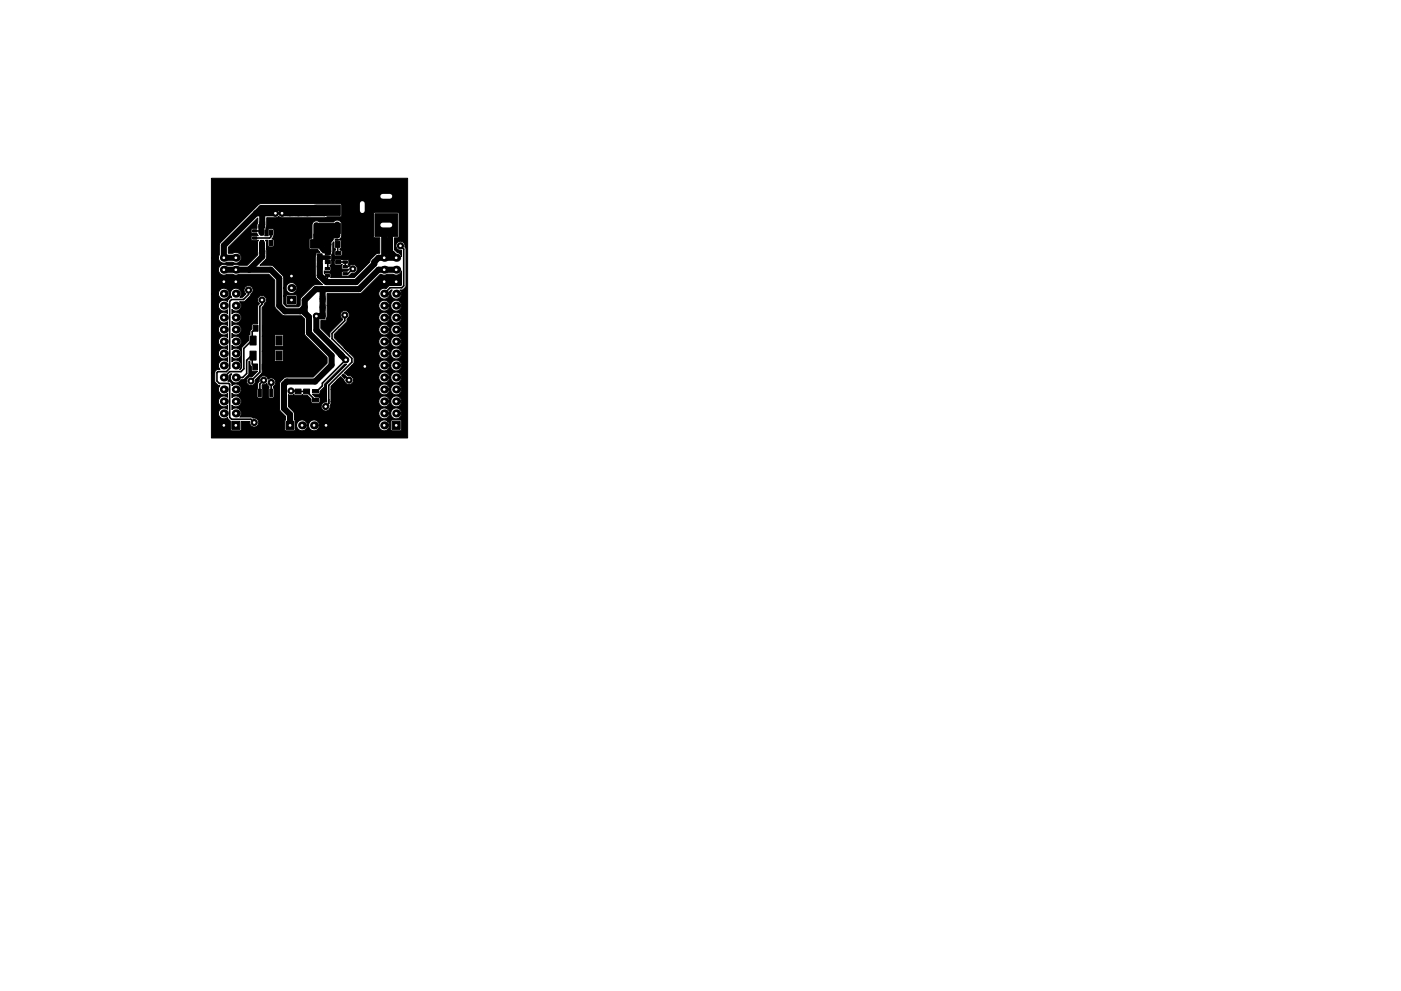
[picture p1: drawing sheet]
<svg xmlns="http://www.w3.org/2000/svg" width="297mm" height="210mm" viewBox="0 0 297 210" stroke-linecap="round" stroke-linejoin="round" font-family="sans-serif">
<g fill="#000" stroke="#000" stroke-width=".21">
<path d="M53.6 48.7h.8v.5h-.8zM53.6 50.2h.8v.5h-.8zM55.1 47h1v1.3h-1zM55.1 52.6h1v1.3h-1zM55.2 51h.7v1.1h-.7zM55.2 48.8h.7v1.1h-.7zM56.2 48.8h.6v1.1h-.6zM57.1 47h1v1.3h-1zM57.1 52.6h1v1.3h-1zM57.1 51h.7v1.1h-.7zM57.1 48.8h.7v1.1h-.7zM60.9 46.7h1.2v1h-1.2z"/>
<path d="M60.9 44.7h1.2v1h-1.2zM62.7 44.7h1.2v1h-1.2zM62.7 46.7h1.2v1h-1.2zM61.9 50.8h2.4v1.8h-2.4zM64.4 47.7h1.6v1h-1.6zM64.4 44.7h1.6v1h-1.6zM64.3 53.8h1v1.6h-1zM65.3 55.9h1v1.3h-1zM66.7 47.4h5.4v2.1h-5.4zM66.7 43.5h5.4v2.2h-5.4zM67.3 55.9h1v1.3h-1zM67.3 53.8h1v1.6h-1z"/>
<path d="M65.9 50.8h2.4v1.8h-2.4zM69.1 51.2h1v1.3h-1zM69 58.2h.8v.5h-.8zM69 56.7h.8v.5h-.8zM69 54.3h1v.7h-1zM69 53.4h1v.6h-1zM69 55.3h1v.6h-1zM71.1 51.2h1v1.3h-1zM71.2 55.3h1v.6h-1zM71.2 54.3h1v.7h-1zM71.2 53.4h1v.6h-1zM72.7 57.8h1v.5h-1z"/>
<path d="M72.7 56.3h1v.5h-1zM72.7 53.8h1v.5h-1zM72.7 55.3h1v.5h-1zM79.5 45.3h4.8v4.8h-4.8zM53 74.5h1.3v1.9h-1.3zM53 71.3h1.3v1.9h-1.3zM53.6 77.2h1v1.3h-1zM53.7 69h1v1.3h-1zM55.6 77.2h1v1.3h-1zM55.7 69h1v1.3h-1zM58.5 74.5h1.3v1.9h-1.3zM58.5 71.3h1.3v1.9h-1.3z"/>
<path d="M61 62.8h1.7v1.7h-1.7zM67.9 62.8h1v1.3h-1zM67.9 64.6h1v1.3h-1zM67.9 66.4h1v1.3h-1zM69.9 62.8h1v1.3h-1zM69.9 64.6h1v1.3h-1zM69.9 66.4h1v1.3h-1zM72.2 74.5l.9 .8-.7 .8-.9-.9zM73.6 73l.9 .9-.7 .7-.9-.8zM49.2 89.4h1.7v1.7h-1.7zM54.8 82.5h.6v1.6h-.6zM56 82.5h.6v1.6h-.6z"/>
<path d="M57.2 82.5h.6v1.6h-.6zM60.7 89.4h1.6v1.7h-1.6zM62.6 82.5h1.2v1h-1.2zM62.6 84.5h1.2v1h-1.2zM64.4 82.5h1.2v1h-1.2zM64.4 84.5h1.2v1h-1.2zM66.3 82.6h1.3v.7h-1.3zM66.3 84.5h1.3v.7h-1.3zM71.4 80.7l.3-.3 .7 .6-.4 .4zM72.8 79.3l.6 .7-.3 .3-.7-.6zM83.1 89.4h1.7v1.7h-1.7zM44.8 37.8h41.6v55.1h-41.6v-13.9h.7l.1 2 .6 .7 .4 .1-.1 .2a1.15 1.15 0 0 0 .2 1.5 1.15 1.15 0 0 0 1.5 0v.8l-.1-.1a1.15 1.15 0 0 0-1.5 .2 1.15 1.15 0 0 0 .1 1.6 1.15 1.15 0 0 0 1.5 0v.8l-.1-.1a1.15 1.15 0 0 0-1.5 .3 1.15 1.15 0 0 0 .1 1.5 1.15 1.15 0 0 0 1.5 .1l.7 .8v1.8l.2 .2h1.9l.2-.3v-1.7h1.8a.95 .95 0 0 0 .8 1.2 .95 .95 0 0 0 1.1-1 .95 .95 0 0 0-1.2-.9l-.4-.2h-2.4l.1-.1a1.15 1.15 0 0 0-.3-1.6 1.15 1.15 0 0 0-1.5 .1v-.9a1.16 1.16 0 0 0 1.6 0 1.16 1.16 0 0 0 0-1.7 1.16 1.16 0 0 0-1.6 .1v-1a1.15 1.15 0 0 0 1.3 .3 1.15 1.15 0 0 0 .6-1.2h3.4v1.8l.2 .1h.8l.2-.3-.1-2.4 .6-.1 .4-.3 .4 .7-.1 2.3 .2 .1h.7l.3-.2-.1-2.2 .1-.1a.95 .95 0 0 0 .1-1.4 .95 .95 0 0 0-1.4 0 .95 .95 0 0 0-1.1-.8 .95 .95 0 0 0-.7 1.2l-.4 .5-.1 1.1h-3.4v-.1a1.15 1.15 0 0 0-1.9-.6l-.2-.6-.3-.3h-.4l.3-.6-.1-.6 .4-.4h.2l-.1 .1a1.15 1.15 0 0 0 .4 1.7 1.15 1.15 0 0 0 1.7-.5l.6-.1 1-1.1 .1-2.8 .2 .1v.6l.3 .4 .1 1 1.2 .1-1.2 1.1a.95 .95 0 0 0-1.2 .9 .95 .95 0 0 0 1.1 1 .95 .95 0 0 0 .8-1.2l1.5-1.6v-4.5h2.6l.1 2.1 1.5 .1 .3-.2v-2l-.2-.3h-1.5l-.2 .3h-2.6v-3.2h2.6l.1 2.1 1.6 .1 .2-.3v-1.9l-.2-.3h-1.5l-.2 .3h-2.6v-6.1l.4-.6a.97 .97 0 0 0 .4-1.4 .97 .97 0 0 0-1.4-.2 .97 .97 0 0 0 0 1.4l-.4 .6v3.7l-1.2 .2v.9l-.4 .4v.8l-.3 .2v1.1l-1.5 1.5v4.3l-.4 .3a1.15 1.15 0 0 0 0-1.7 1.15 1.15 0 0 0-1.6 0v-.9a1.16 1.16 0 0 0 1.6 0 1.16 1.16 0 0 0 0-1.6 1.16 1.16 0 0 0-1.6 0v-.9a1.16 1.16 0 0 0 1.6 0 1.16 1.16 0 0 0 0-1.7 1.16 1.16 0 0 0-1.6 .1v-1a1.16 1.16 0 0 0 1.6 0 1.16 1.16 0 0 0 0-1.6 1.16 1.16 0 0 0-1.6 0v-.9a1.16 1.16 0 0 0 1.6 0 1.16 1.16 0 0 0 0-1.6 1.16 1.16 0 0 0-1.6 0v-.9a1.15 1.15 0 0 0 1.6 0 1.15 1.15 0 0 0 0-1.7l1.1-.1 1.1-1.1 .2-.3a.97 .97 0 0 0 .4-1.4 .97 .97 0 0 0-1.5-.2 .97 .97 0 0 0 .1 1.4l-.8 .8h-.5a1.15 1.15 0 0 0-.1-1.6 1.15 1.15 0 0 0-1.6 0 1.15 1.15 0 0 0-.1 1.6l-.3 .1-.5 .5-.1 .3-.1-.1a1.15 1.15 0 0 0-1.5 .2 1.15 1.15 0 0 0 .1 1.6 1.15 1.15 0 0 0 1.5 0v.8l-.1-.1a1.15 1.15 0 0 0-1.5 .3 1.15 1.15 0 0 0 .1 1.5 1.15 1.15 0 0 0 1.5 0v.9l-.1-.1a1.15 1.15 0 0 0-1.5 .2 1.15 1.15 0 0 0 .1 1.6 1.15 1.15 0 0 0 1.5 0v.8l-.1-.1a1.15 1.15 0 0 0-1.5 .2 1.15 1.15 0 0 0 .1 1.6 1.15 1.15 0 0 0 1.5 0v.8l-.1-.1a1.15 1.15 0 0 0-1.5 .3 1.15 1.15 0 0 0 .1 1.5 1.15 1.15 0 0 0 1.5 .1v.8l-.1-.1a1.15 1.15 0 0 0-1.5 .2 1.15 1.15 0 0 0 .1 1.6l-.8 .1-.4 .5h-.7v-16.7h1.5a1.16 1.16 0 0 0 1.7 1 1.16 1.16 0 0 0 .2-1.9 1.16 1.16 0 0 0-1.9 .7v.2h-1.5v-7.6h1.5a1.15 1.15 0 0 0 1.8 .9h1.3a1.16 1.16 0 0 0 1.8-.9 1.16 1.16 0 0 0-1.9-1h-.9v-1.2l6.2-6.3-.1 2.2-1 .1-.3 .2 .1 .8h1.2l.2 .5h-1.2l-.3 .2 .1 .6 .1 .2h1.4l-.2 .5v2.6l-2.2 2.2h-1.8a1.17 1.17 0 0 0-1.3 0h-1.2a1.16 1.16 0 0 0-1.8 .9 1.16 1.16 0 0 0 1.8 1h1.3a1.17 1.17 0 0 0 1.3 0h6.3l1.3 1.2-.1 5.4 .2 .6 1.3 1.3 .5 .3h3.7l.7 .6-.1 3 .2 .6 4.6 4.6v1.3l-2.9 2.9h-5.8l-.5 .3-.8 .9v5.6l.2 .5 1.1 1v.8l-.3 .3 .1 1.8 .3 .2h1.8l.1-.2 .1-1h.2a1.16 1.16 0 0 0 1.1 1.2 1.16 1.16 0 0 0 1.2-1.2h.2v.3a1.16 1.16 0 0 0 1.3 .9 1.16 1.16 0 0 0 1-1.2h12.6v.3a1.15 1.15 0 0 0 1.7 .8 1.15 1.15 0 0 0 .2-1.9h.6v1.7l.2 .2 1.8 .1 .3-.1 .1-1.9-.2-.3h-1.9l-.3 .3h-.6a1.15 1.15 0 0 0-1.2-.2 1.15 1.15 0 0 0-.7 1h-12.6v-.2a1.16 1.16 0 0 0-1.2-.9 1.16 1.16 0 0 0-1.1 1.1h-.2v-.2a1.16 1.16 0 0 0-1.3-.9 1.16 1.16 0 0 0-1 1.1h-.2l-.3-2.5h17.9v.2a1.16 1.16 0 0 0 1.3 1 1.16 1.16 0 0 0 1-1.2h.2l.1 .2a1.16 1.16 0 0 0 1.8 .7 1.16 1.16 0 0 0-.2-1.9 1.16 1.16 0 0 0-1.7 1h-.2v-.2a1.16 1.16 0 0 0-1.3-.9 1.16 1.16 0 0 0-1 1.1h-17.9l-1.3-1.4v-2.6l.5 .2 .7-.2 .3 .1h1.3l.2-.1 .2 .1h.8l.8 .9 .2 .8h1.6l.2-.3-.1-.8-.9-.2-.6-.6h1.5l.1-.6 .9-1v-.5l4.3-4.2h.4l-4.2 4.3-.1 3.7a.97 .97 0 0 0-1.1 1 .97 .97 0 0 0 1.2 .9 .97 .97 0 0 0 .7-1.2l.2-.8h10.1a1.16 1.16 0 0 0 1.2 1.1 1.16 1.16 0 0 0 1.1-1.1h.2l.1 .2a1.16 1.16 0 0 0 1.8 .7 1.16 1.16 0 0 0-.2-2 1.16 1.16 0 0 0-1.7 1.1h-.2v-.3a1.16 1.16 0 0 0-1.3-.9 1.16 1.16 0 0 0-1 1.2h-10.1v-2.6h10.1v.3a1.16 1.16 0 0 0 1.3 .9 1.16 1.16 0 0 0 1-1.2h.2l.1 .3a1.16 1.16 0 0 0 1.8 .6 1.16 1.16 0 0 0-.2-1.9 1.16 1.16 0 0 0-1.7 1h-.2v-.2a1.16 1.16 0 0 0-1.3-.9 1.16 1.16 0 0 0-1 1.1h-10.1v-.7l2-2 .7 .6a1.44 1.44 0 0 0 1.4 1.1 .95 .95 0 0 0 .5-1.5h5.5v.2a1.16 1.16 0 0 0 1.3 .9 1.16 1.16 0 0 0 1-1.1h.2l.1 .2a1.16 1.16 0 0 0 1.8 .7 1.16 1.16 0 0 0-.2-1.9 1.16 1.16 0 0 0-1.7 1h-.2v-.2a1.16 1.16 0 0 0-1.3-1 1.16 1.16 0 0 0-1 1.2h-5.5l-.5-.4h-.5l-.8-.6 1.6-1.6h5.7v.3a1.16 1.16 0 0 0 1.3 .9 1.16 1.16 0 0 0 1-1.2h.2l.1 .3a1.16 1.16 0 0 0 1.8 .7 1.16 1.16 0 0 0-.2-2 1.16 1.16 0 0 0-1.7 1h-.2v-.2a1.16 1.16 0 0 0-1.3-.9 1.16 1.16 0 0 0-1 1.1h-5.7l.4-.5 .1-1-.9-1h6.1v.2a1.16 1.16 0 0 0 1.3 1 1.16 1.16 0 0 0 1-1.2h.2l.1 .2a1.16 1.16 0 0 0 1.8 .7 1.16 1.16 0 0 0-.2-1.9 1.16 1.16 0 0 0-1.7 1h-.2v-.2a1.16 1.16 0 0 0-1.3-.9 1.16 1.16 0 0 0-1 1.1h-6.1l-2.5-2.5h8.6v.2a1.16 1.16 0 0 0 1.3 .9 1.16 1.16 0 0 0 1-1.1h.2l.1 .2a1.16 1.16 0 0 0 1.8 .7 1.16 1.16 0 0 0-.2-2 1.16 1.16 0 0 0-1.7 1.1h-.2v-.3a1.16 1.16 0 0 0-1.3-.9 1.16 1.16 0 0 0-1 1.2h-8.6l-.8-.8v-.8l1-1h8.4v.3a1.16 1.16 0 0 0 1.3 .9 1.16 1.16 0 0 0 1-1.2h.2l.1 .3a1.16 1.16 0 0 0 1.8 .6 1.16 1.16 0 0 0-.2-1.9 1.16 1.16 0 0 0-1.7 1h-.2v-.2a1.16 1.16 0 0 0-1.3-.9 1.16 1.16 0 0 0-1 1.1h-8.4l1.6-1.6 .1-.6 .3-.3h6.4a1.16 1.16 0 0 0 1.2 1.1 1.16 1.16 0 0 0 1.1-1.1h.2l.1 .2a1.16 1.16 0 0 0 1.8 .7 1.16 1.16 0 0 0-.2-1.9 1.16 1.16 0 0 0-1.7 1h-.2v-.2a1.16 1.16 0 0 0-1.3-1 1.16 1.16 0 0 0-1 1.2h-6.4v-.1a.95 .95 0 0 0-.3-1.3 .95 .95 0 0 0-1.3 .4 .95 .95 0 0 0 .3 1.3v.2l-2.6 2.6-.1 1-1.9-1.9v-1.6l1.1-.1 .2-.7v-2.4h11v.3a1.16 1.16 0 0 0 1.3 .9 1.16 1.16 0 0 0 1-1.2h.2l.1 .3a1.16 1.16 0 0 0 1.8 .7 1.16 1.16 0 0 0-.2-2 1.16 1.16 0 0 0-1.7 1h-.2v-.2a1.16 1.16 0 0 0-1.3-.9 1.16 1.16 0 0 0-1 1.1h-11v-2.5l7.2-.1 4.3-4a1.17 1.17 0 0 0 1.3 0h1.3a1.15 1.15 0 0 0 1.7-.7v3l-.1 .1h-2.4l-.7 .6h-.2a1.15 1.15 0 0 0-1.4 1.1 1.15 1.15 0 0 0 1.4 1.1 1.15 1.15 0 0 0 .8-1.5l.4-.4h.3a1.15 1.15 0 0 0 0 1.6 1.15 1.15 0 0 0 1.6 0 1.15 1.15 0 0 0 0-1.6l.7-.1 .6-.7v-7.9l-.2-.3a1.26 1.26 0 0 0-.7-1.3 .95 .95 0 0 0-1.3 .9 .95 .95 0 0 0 1.2 1v1.3l-.3-.5-1.1-.9v-2.6h.7l.2-.2v-5l-.3-.2-4.9 .1-.2 .2v4.9l.2 .2h1.1v3.3l-.4 .1-.5 .2-1 1.1-.2 .5-3.3 3.3h-5v-.9h-1.4v-.5h1.4l.1-.8-.2-.5 .3-.2v-.7h.6l.1 .9h1.2l.4-.1-.2 .7 .2 .3h1.2l.1 .2-.3 .2-1.1 .1-.1 .7 .2 .3h1.2l.8-.6a.95 .95 0 0 0 1.1-.6 .95 .95 0 0 0-.5-1.2 .95 .95 0 0 0-1.2 .4l-.2-.5 .1-.8-.1-.2-2.6-.1-.3 .3h-.6v-1.1l.3-.9v-1.8l.2-.2v1.2l.3 .3v.3l-.2 .2v.9l.2 .1h1.1l.3-.2v-.8l-.4-.2v-.3l.3-.3v-1.4l-.2-.2h-1.2h.5a1.03 1.03 0 0 0 .9-1.3l.1-2.2a.99 .99 0 0 0-1.8-.3l-3.1-.1a.95 .95 0 0 0-1.5 .8v2.7l-.4 .1-.1 .2v1.9l.2 .2h1.6l.5 .6-.8 .1-.2 .9-.1 4 .2 .5 1.4 1.4h-1.6l-.5 .3-2.5 2.5-.2 .5 .1 1.1-.4 .3h-2.5l-.7-.6v-1.7h.5v1.7l.2 .2 1.9 .1 .2-.2 .1-1.8-.2-.3h-1.8l-.4 .3h-.5v-1.7h.5l.1 .2a1.16 1.16 0 0 0 1.8 .7 1.16 1.16 0 0 0-.2-1.9 1.16 1.16 0 0 0-1.7 1h-.5l.1-2.1-.2-.5-1.9-1.9-.7-.3h-2.3l1.2-1.2 .2-.5v-3.1l-.2-.5h.5v1.1l.2 .2 .8 .1 .3-.3v-1.2l-.5-.2 .5-.8-.1-1.3h-1l-.2 .2 .1 1.2h-.8l.3-.5 .2-3.3 2.2-.1a.7 .7 0 0 1 .9 .1h9.1l.6-.2h2.8l.3-.3-.1-2.2-.3-.3-17.1 .1-8.3 8.3-.2 .5v1.9l-.2 .7h-1.5z"/>
<circle cx="58.4" cy="45.2" r=".65"/>
<circle cx="59.8" cy="45.2" r=".65"/>
<circle cx="74.8" cy="57" r=".65"/>
<circle cx="76.8" cy="43.9" r="2.4"/>
<circle cx="81.9" cy="41.6" r="2.4"/>
<circle cx="84.9" cy="52.1" r=".65"/>
<circle cx="52.7" cy="61.5" r=".65"/>
<circle cx="55.6" cy="63.6" r=".65"/>
<circle cx="67.1" cy="67.1" r=".65"/>
<circle cx="73.1" cy="66.8" r=".65"/>
<circle cx="73.3" cy="76.3" r=".65"/>
<circle cx="77.4" cy="77.7" r=".65"/>
<circle cx="53.2" cy="80.8" r=".65"/>
<circle cx="53.9" cy="89.6" r=".65"/>
<circle cx="55.9" cy="80.7" r=".65"/>
<circle cx="57.5" cy="81.1" r=".65"/>
<circle cx="61.7" cy="82.9" r=".65"/>
<circle cx="69" cy="86.2" r=".65"/>
<circle cx="74" cy="80.6" r=".65"/>
</g>
<g fill="#000">
<circle cx="47.5" cy="54.7" r=".85"/>
<circle cx="47.5" cy="59.8" r=".85"/>
<circle cx="47.5" cy="57.2" r=".85"/>
<circle cx="50" cy="57.2" r=".85"/>
<circle cx="50" cy="54.7" r=".85"/>
<circle cx="50" cy="59.8" r=".85"/>
<circle cx="61.8" cy="58.6" r=".85"/>
<circle cx="81.5" cy="54.7" r=".85"/>
<circle cx="81.5" cy="57.2" r=".85"/>
<circle cx="81.5" cy="59.8" r=".85"/>
<circle cx="84" cy="57.2" r=".85"/>
<circle cx="84" cy="54.7" r=".85"/>
<circle cx="84" cy="59.8" r=".85"/>
<circle cx="47.5" cy="69.9" r=".85"/>
<circle cx="47.5" cy="67.4" r=".85"/>
<circle cx="47.5" cy="72.5" r=".85"/>
<circle cx="47.5" cy="64.8" r=".85"/>
<circle cx="47.5" cy="62.3" r=".85"/>
<circle cx="47.5" cy="77.5" r=".85"/>
<circle cx="47.5" cy="75" r=".85"/>
<circle cx="50" cy="62.3" r=".85"/>
<circle cx="50" cy="77.5" r=".85"/>
<circle cx="50" cy="69.9" r=".85"/>
<circle cx="50" cy="75" r=".85"/>
<circle cx="50" cy="67.4" r=".85"/>
<circle cx="50" cy="72.5" r=".85"/>
<circle cx="50" cy="64.8" r=".85"/>
<circle cx="61.8" cy="61.1" r=".85"/>
<circle cx="81.5" cy="64.8" r=".85"/>
<circle cx="81.5" cy="72.5" r=".85"/>
<circle cx="81.5" cy="67.4" r=".85"/>
<circle cx="81.5" cy="69.9" r=".85"/>
<circle cx="81.5" cy="75" r=".85"/>
<circle cx="81.5" cy="77.5" r=".85"/>
<circle cx="81.5" cy="62.3" r=".85"/>
<circle cx="84" cy="69.9" r=".85"/>
<circle cx="84" cy="75" r=".85"/>
<circle cx="84" cy="62.3" r=".85"/>
<circle cx="84" cy="77.5" r=".85"/>
<circle cx="84" cy="64.8" r=".85"/>
<circle cx="84" cy="67.4" r=".85"/>
<circle cx="84" cy="72.5" r=".85"/>
<circle cx="47.5" cy="90.2" r=".85"/>
<circle cx="47.5" cy="80.1" r=".85"/>
<circle cx="47.5" cy="85.2" r=".85"/>
<circle cx="47.5" cy="82.6" r=".85"/>
<circle cx="47.5" cy="87.7" r=".85"/>
<circle cx="50" cy="85.2" r=".85"/>
<circle cx="50" cy="80.1" r=".85"/>
<circle cx="50" cy="87.7" r=".85"/>
<circle cx="50" cy="82.6" r=".85"/>
<circle cx="64" cy="90.2" r=".85"/>
<circle cx="66.6" cy="90.2" r=".85"/>
<circle cx="69.1" cy="90.2" r=".85"/>
<circle cx="81.5" cy="90.2" r=".85"/>
<circle cx="81.5" cy="80.1" r=".85"/>
<circle cx="81.5" cy="82.6" r=".85"/>
<circle cx="81.5" cy="85.2" r=".85"/>
<circle cx="81.5" cy="87.7" r=".85"/>
<circle cx="84" cy="82.6" r=".85"/>
<circle cx="84" cy="87.7" r=".85"/>
<circle cx="84" cy="80.1" r=".85"/>
<circle cx="84" cy="85.2" r=".85"/>
</g>
<g fill="none" stroke="#000" stroke-width="1.3">
<path d="M47.5 57.2h9.9l1.8 1.8v5.8l1.2 1.2h3.3l.9-.9M54.3 45.2h4.1M55.6 51.5v2.9l-2.8 2.8M55.8 45.2l-.2 .2-.2 3.9M59.8 45.2h9l.6-.6h-2.2l-.5-.5h-11.3l-7.9 8v2.6h2.5M67.1 47.8v3.9l2.5 .1M67.8 54.6v3.9M67.8 58.5h.1M68.2 50.6h1.9l-.5 .5v2.2l-.3-.2h-.6l-.4-.5M71.5 47.6v2.3l-4.4-.1M81.9 47.7l-.4 .5v6.5M82.7 50.4v3.3l.4 .1 .9 .9h-3.7l-.9 .9v.4l-3.9 3.8h-6.3l-1.4-1.3"/>
<path d="M84 57.2h-3.7l-4.2 4.1h-9.2l-2.3 2.4v2.6l.9 .9v3.4l4.8 4.8v2l-3.5 3.5h-6l-.6 .6v5.1l1.3 1.3v2.3M67.1 67.1v2.9l6.2 6.3M67.1 67v.1M68.3 61.3l.1 5.7h-1.3"/>
</g>
<g fill="none" stroke="#000" stroke-width=".35">
<path d="M54 49h1.1l.3 .3M57.4 49.3v.9l-.2 .3h-3.2M69.4 58.5l-.2 1.3M69.5 55.6l-.1 1.4M71.6 51.8l.1 1.9M71.7 55.6h1.5v1M74.8 57l-1.1 1.1h-.5M84.9 52.1l.7 .7v7.8l-.4 .4h-2.5l-1.2 1.3M52.7 61.5v1l-1.1 1h-2.5l-.4 .4v14.2l-.7 .7h-1.8l-.2 .2v1.8l.5 .5h2l.2 .2v7l.4 .4h4.1l.7 .7M54.1 77.8l-.6-.6v-1.7h-.2l-1 .9v2.8l-.8 .9h-1.5M54.2 69.6l-.7 .8v1.7l-1.8 1.8v4.3l-.6 .6h-2.4l-1.2 1.3M55.6 63.6v1l-.5 .4v13.9l-1.9 1.9"/>
<path d="M72.9 79.8h.3l.8 .8h-.6M73.1 66.8v1.2l-2.7 2.7v1.1l4.2 4.2v.8l-4.9 4.9v3.9l-.7 .6M73.3 76.3l-5 5v.5l-1.1 1.2h-.3M55.9 80.7l-.8 .8v1.8M57.5 81.1v2.2M61.7 82.9l3.3 .1 1.9 1.9"/>
</g>
<path d="M67.8 54.6h1.7" fill="none" stroke="#000" stroke-width="1"/>
<g fill="#fff" stroke="#fff" stroke-width=".21">
<circle cx="67.1" cy="67.1" r=".18"/>
<circle cx="73.3" cy="76.3" r=".17"/>
<circle cx="77.4" cy="77.7" r=".17"/>
<circle cx="61.7" cy="82.9" r=".18"/>
<circle cx="53.2" cy="80.8" r=".17"/>
<circle cx="55.6" cy="63.6" r=".17"/>
<circle cx="59.8" cy="45.2" r=".18"/>
<circle cx="58.4" cy="45.2" r=".18"/>
<circle cx="74.8" cy="57" r=".17"/>
<circle cx="52.7" cy="61.5" r=".17"/>
<circle cx="53.9" cy="89.6" r=".17"/>
<circle cx="73.1" cy="66.8" r=".17"/>
<circle cx="69" cy="86.2" r=".18"/>
<circle cx="84.9" cy="52.1" r=".17"/>
<circle cx="74" cy="80.6" r=".18"/>
<circle cx="57.5" cy="81.1" r=".17"/>
<circle cx="55.9" cy="80.7" r=".17"/>
<circle cx="61.8" cy="58.6" r=".17"/>
<circle cx="61.8" cy="61.1" r=".17"/>
<circle cx="61.8" cy="63.6" r=".17"/>
<circle cx="69.1" cy="90.2" r=".17"/>
<circle cx="66.6" cy="90.2" r=".17"/>
<circle cx="64" cy="90.2" r=".17"/>
<circle cx="61.5" cy="90.2" r=".17"/>
<circle cx="50" cy="90.2" r=".18"/>
<circle cx="47.5" cy="90.2" r=".18"/>
<circle cx="50" cy="87.7" r=".18"/>
<circle cx="47.5" cy="87.7" r=".18"/>
<circle cx="50" cy="85.2" r=".18"/>
<circle cx="47.5" cy="85.2" r=".18"/>
<circle cx="50" cy="82.6" r=".18"/>
<circle cx="47.5" cy="82.6" r=".18"/>
<circle cx="50" cy="80.1" r=".18"/>
<circle cx="47.5" cy="80.1" r=".18"/>
<circle cx="50" cy="77.5" r=".18"/>
<circle cx="47.5" cy="77.5" r=".18"/>
<circle cx="50" cy="75" r=".18"/>
<circle cx="47.5" cy="75" r=".18"/>
<circle cx="50" cy="72.5" r=".18"/>
<circle cx="47.5" cy="72.5" r=".18"/>
<circle cx="50" cy="69.9" r=".18"/>
<circle cx="47.5" cy="69.9" r=".18"/>
<circle cx="50" cy="67.4" r=".18"/>
<circle cx="47.5" cy="67.4" r=".18"/>
<circle cx="50" cy="64.8" r=".18"/>
<circle cx="47.5" cy="64.8" r=".18"/>
<circle cx="50" cy="62.3" r=".18"/>
<circle cx="47.5" cy="62.3" r=".18"/>
<circle cx="50" cy="59.8" r=".18"/>
<circle cx="47.5" cy="59.8" r=".18"/>
<circle cx="50" cy="57.2" r=".18"/>
<circle cx="47.5" cy="57.2" r=".18"/>
<circle cx="50" cy="54.7" r=".18"/>
<circle cx="47.5" cy="54.7" r=".18"/>
<circle cx="81.5" cy="54.7" r=".17"/>
<circle cx="84" cy="54.7" r=".17"/>
<circle cx="81.5" cy="57.2" r=".17"/>
<circle cx="84" cy="57.2" r=".17"/>
<circle cx="81.5" cy="59.8" r=".17"/>
<circle cx="84" cy="59.8" r=".17"/>
<circle cx="81.5" cy="62.3" r=".17"/>
<circle cx="84" cy="62.3" r=".17"/>
<circle cx="81.5" cy="64.8" r=".17"/>
<circle cx="84" cy="64.8" r=".17"/>
<circle cx="81.5" cy="67.4" r=".17"/>
<circle cx="84" cy="67.4" r=".17"/>
<circle cx="81.5" cy="69.9" r=".17"/>
<circle cx="84" cy="69.9" r=".17"/>
<circle cx="81.5" cy="72.5" r=".17"/>
<circle cx="84" cy="72.5" r=".17"/>
<circle cx="81.5" cy="75" r=".17"/>
<circle cx="84" cy="75" r=".17"/>
<circle cx="81.5" cy="77.5" r=".17"/>
<circle cx="84" cy="77.5" r=".17"/>
<circle cx="81.5" cy="80.1" r=".17"/>
<circle cx="84" cy="80.1" r=".17"/>
<circle cx="81.5" cy="82.6" r=".17"/>
<circle cx="84" cy="82.6" r=".17"/>
<circle cx="81.5" cy="85.2" r=".17"/>
<circle cx="84" cy="85.2" r=".17"/>
<circle cx="81.5" cy="87.7" r=".17"/>
<circle cx="84" cy="87.7" r=".17"/>
<circle cx="81.5" cy="90.2" r=".17"/>
<circle cx="84" cy="90.2" r=".17"/>
</g>
<path d="M76.8 43.2v1.5M81.1 41.6h1.6M81.1 47.7h1.6" fill="none" stroke="#fff" stroke-width="1"/>
</svg>
